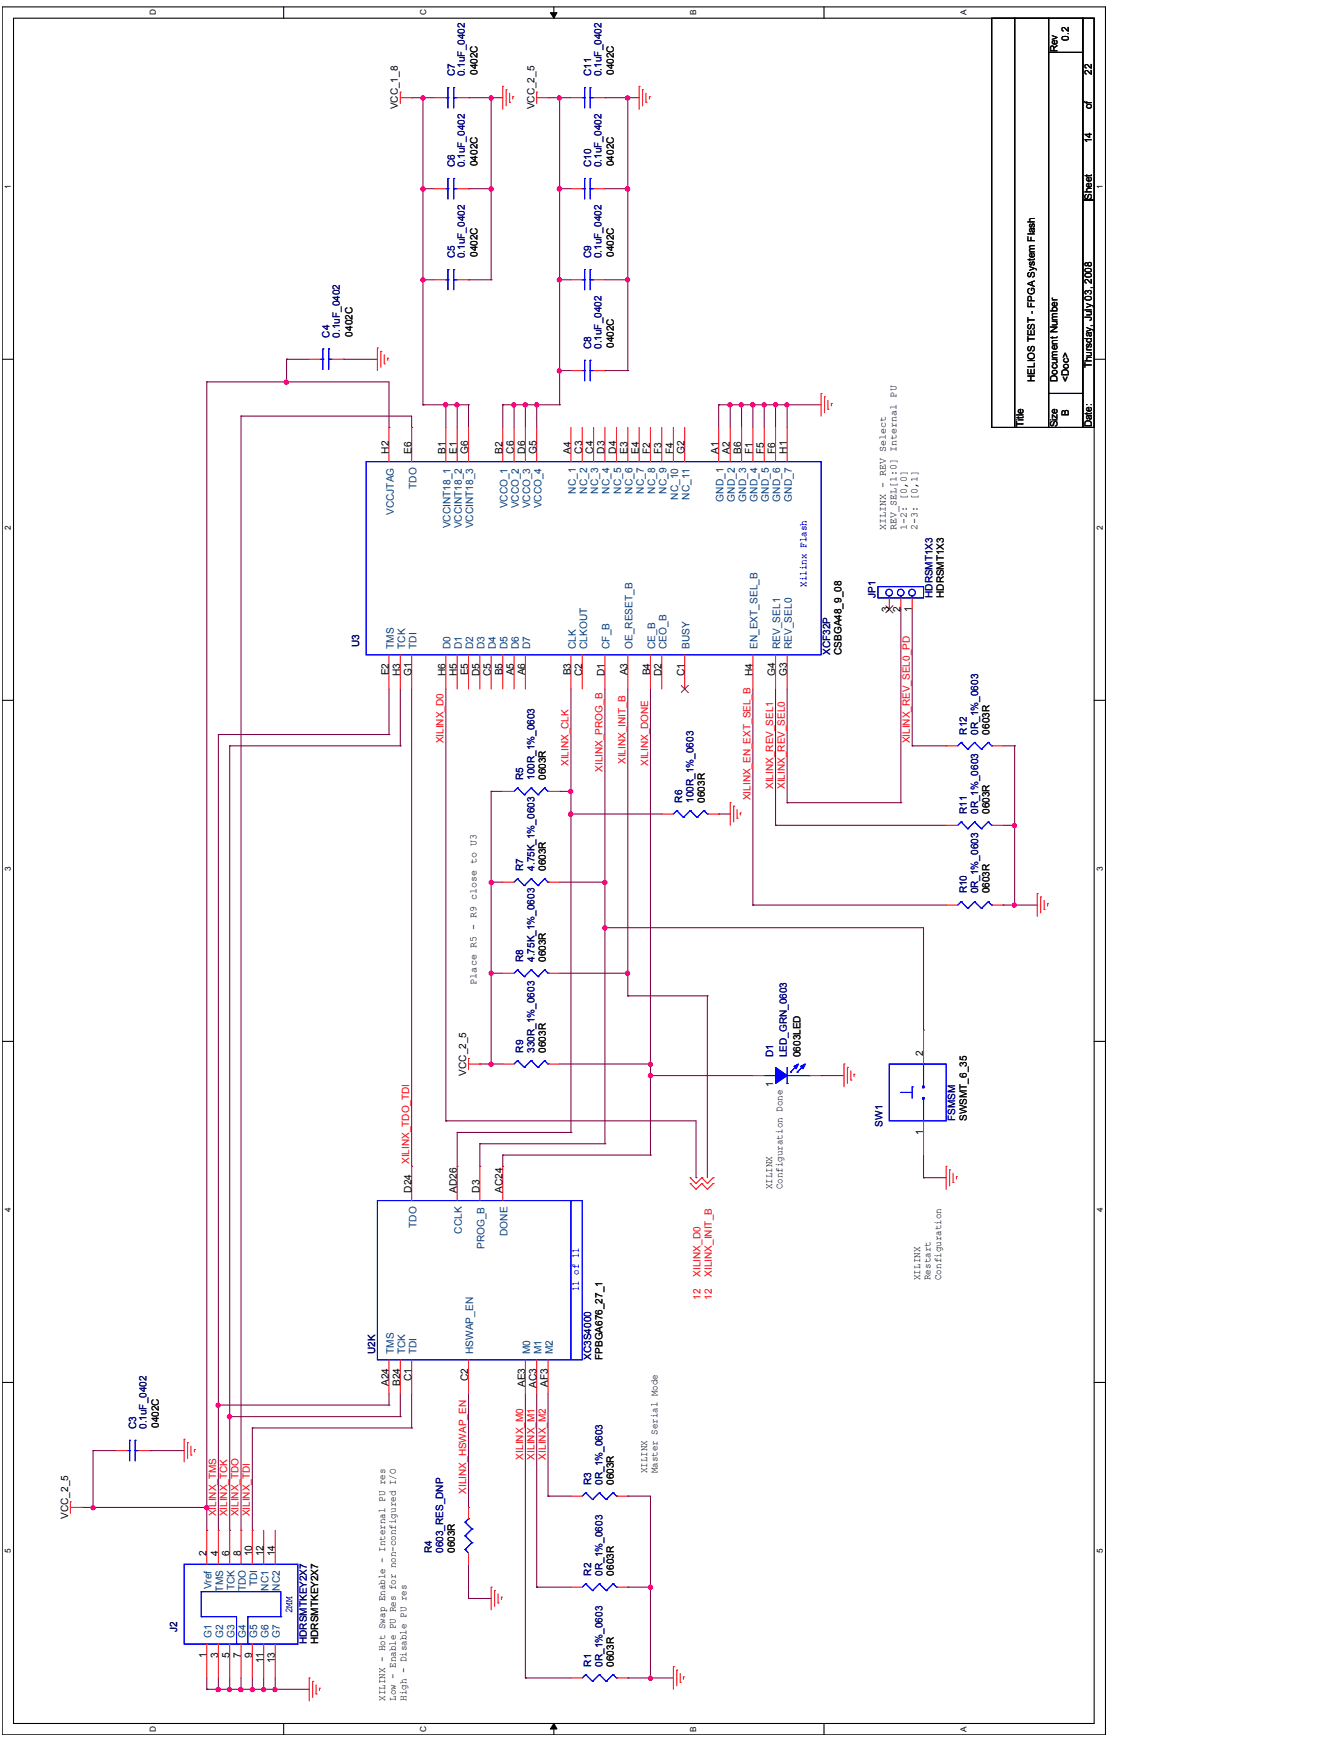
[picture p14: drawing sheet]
<svg xmlns="http://www.w3.org/2000/svg" width="216mm" height="279mm" viewBox="0 0 216 279" stroke-linecap="round" stroke-linejoin="round" font-family="sans-serif">
<defs><g id="words">
<g font-size="1.7">
<text x="62.5" y="73" transform="rotate(-90 62.5 73)">H2</text>
<text x="66.1" y="73" transform="rotate(-90 66.1 73)">E6</text>
<text x="71.6" y="73" transform="rotate(-90 71.6 73)">B1</text>
<text x="73.5" y="73" transform="rotate(-90 73.5 73)">E1</text>
<text x="75.3" y="73" transform="rotate(-90 75.3 73)">G6</text>
<text x="80.8" y="73" transform="rotate(-90 80.8 73)">B2</text>
<text x="82.6" y="73" transform="rotate(-90 82.6 73)">C6</text>
<text x="84.4" y="73" transform="rotate(-90 84.4 73)">D6</text>
<text x="86.2" y="73" transform="rotate(-90 86.2 73)">G5</text>
<text x="91.7" y="73" transform="rotate(-90 91.7 73)">A4</text>
<text x="93.6" y="73" transform="rotate(-90 93.6 73)">C3</text>
<text x="95.4" y="73" transform="rotate(-90 95.4 73)">C4</text>
<text x="97.2" y="73" transform="rotate(-90 97.2 73)">D3</text>
<text x="99.1" y="73" transform="rotate(-90 99.1 73)">D4</text>
<text x="100.9" y="73" transform="rotate(-90 100.9 73)">E3</text>
<text x="102.7" y="73" transform="rotate(-90 102.7 73)">E4</text>
<text x="104.5" y="73" transform="rotate(-90 104.5 73)">F2</text>
<text x="106.3" y="73" transform="rotate(-90 106.3 73)">F3</text>
<text x="108.2" y="73" transform="rotate(-90 108.2 73)">F4</text>
<text x="110" y="73" transform="rotate(-90 110 73)">G2</text>
<text x="115.5" y="73" transform="rotate(-90 115.5 73)">A1</text>
<text x="117.4" y="73" transform="rotate(-90 117.4 73)">A2</text>
<text x="119.2" y="73" transform="rotate(-90 119.2 73)">B6</text>
<text x="121" y="73" transform="rotate(-90 121 73)">F1</text>
<text x="122.8" y="73" transform="rotate(-90 122.8 73)">F5</text>
<text x="124.6" y="73" transform="rotate(-90 124.6 73)">F6</text>
<text x="126.5" y="73" transform="rotate(-90 126.5 73)">H1</text>
<text x="142.9" y="98.4" transform="rotate(-90 142.9 98.4)">3</text>
<text x="144.8" y="98.4" transform="rotate(-90 144.8 98.4)">2</text>
<text x="146.6" y="98.4" transform="rotate(-90 146.6 98.4)">1</text>
<text x="62.5" y="108.6" transform="rotate(-90 62.5 108.6)">E2</text>
<text x="64.3" y="108.7" transform="rotate(-90 64.3 108.7)">H3</text>
<text x="66.1" y="108.8" transform="rotate(-90 66.1 108.8)">G1</text>
<text x="71.6" y="108.7" transform="rotate(-90 71.6 108.7)">H6</text>
<text x="73.5" y="108.7" transform="rotate(-90 73.5 108.7)">H5</text>
<text x="75.3" y="108.6" transform="rotate(-90 75.3 108.6)">E5</text>
<text x="77.1" y="108.7" transform="rotate(-90 77.1 108.7)">D5</text>
<text x="78.9" y="108.7" transform="rotate(-90 78.9 108.7)">C5</text>
<text x="80.8" y="108.6" transform="rotate(-90 80.8 108.6)">B5</text>
<text x="82.6" y="108.6" transform="rotate(-90 82.6 108.6)">A5</text>
<text x="84.4" y="108.6" transform="rotate(-90 84.4 108.6)">A6</text>
<text x="91.7" y="108.6" transform="rotate(-90 91.7 108.6)">B3</text>
<text x="93.6" y="108.7" transform="rotate(-90 93.6 108.7)">C2</text>
<text x="97.2" y="108.7" transform="rotate(-90 97.2 108.7)">D1</text>
<text x="100.9" y="108.6" transform="rotate(-90 100.9 108.6)">A3</text>
<text x="104.5" y="108.6" transform="rotate(-90 104.5 108.6)">B4</text>
<text x="106.3" y="108.7" transform="rotate(-90 106.3 108.7)">D2</text>
<text x="110" y="108.7" transform="rotate(-90 110 108.7)">C1</text>
<text x="121" y="108.7" transform="rotate(-90 121 108.7)">H4</text>
<text x="124.6" y="108.8" transform="rotate(-90 124.6 108.8)">G4</text>
<text x="126.5" y="108.8" transform="rotate(-90 126.5 108.8)">G3</text>
<text x="148.4" y="169.9" transform="rotate(-90 148.4 169.9)">2</text>
<text x="148.4" y="182.5" transform="rotate(-90 148.4 182.5)">1</text>
<text x="66.1" y="191.8" transform="rotate(-90 66.1 191.8)">D24</text>
<text x="73.5" y="191.8" transform="rotate(-90 73.5 191.8)">AD26</text>
<text x="77.1" y="191.8" transform="rotate(-90 77.1 191.8)">D3</text>
<text x="80.8" y="191.8" transform="rotate(-90 80.8 191.8)">AC24</text>
<text x="62.5" y="223" transform="rotate(-90 62.5 223)">A24</text>
<text x="64.3" y="223" transform="rotate(-90 64.3 223)">B24</text>
<text x="66.1" y="222.1" transform="rotate(-90 66.1 222.1)">C1</text>
<text x="75.3" y="222.1" transform="rotate(-90 75.3 222.1)">C2</text>
<text x="84.4" y="223.1" transform="rotate(-90 84.4 223.1)">AE3</text>
<text x="86.2" y="223.2" transform="rotate(-90 86.2 223.2)">AC3</text>
<text x="88.1" y="223" transform="rotate(-90 88.1 223)">AF3</text>
<text x="33.2" y="250.3" transform="rotate(-90 33.2 250.3)">2</text>
<text x="35.1" y="250.3" transform="rotate(-90 35.1 250.3)">4</text>
<text x="36.9" y="250.3" transform="rotate(-90 36.9 250.3)">6</text>
<text x="38.7" y="250.3" transform="rotate(-90 38.7 250.3)">8</text>
<text x="40.5" y="250.3" transform="rotate(-90 40.5 250.3)">10</text>
<text x="42.3" y="250.3" transform="rotate(-90 42.3 250.3)">12</text>
<text x="44.2" y="250.3" transform="rotate(-90 44.2 250.3)">14</text>
<text x="33.2" y="266.6" transform="rotate(-90 33.2 266.6)">1</text>
<text x="35.1" y="266.6" transform="rotate(-90 35.1 266.6)">3</text>
<text x="36.9" y="266.6" transform="rotate(-90 36.9 266.6)">5</text>
<text x="38.7" y="266.6" transform="rotate(-90 38.7 266.6)">7</text>
<text x="40.5" y="266.6" transform="rotate(-90 40.5 266.6)">9</text>
<text x="42.3" y="267.6" transform="rotate(-90 42.3 267.6)">11</text>
<text x="44.2" y="267.6" transform="rotate(-90 44.2 267.6)">13</text>
</g>
<g font-size="1.7" fill="#004080">
<text x="63.3" y="82.8" transform="rotate(-90 63.3 82.8)">VCCJTAG</text>
<text x="66.9" y="78.6" transform="rotate(-90 66.9 78.6)">TDO</text>
<text x="81.6" y="81.8" transform="rotate(-90 81.6 81.8)">VCCO_1</text>
<text x="83.4" y="81.8" transform="rotate(-90 83.4 81.8)">VCCO_2</text>
<text x="85.2" y="81.8" transform="rotate(-90 85.2 81.8)">VCCO_3</text>
<text x="87" y="81.8" transform="rotate(-90 87 81.8)">VCCO_4</text>
<text x="92.5" y="79.4" transform="rotate(-90 92.5 79.4)">NC_1</text>
<text x="94.4" y="79.4" transform="rotate(-90 94.4 79.4)">NC_2</text>
<text x="96.2" y="79.4" transform="rotate(-90 96.2 79.4)">NC_3</text>
<text x="98" y="79.4" transform="rotate(-90 98 79.4)">NC_4</text>
<text x="99.9" y="79.4" transform="rotate(-90 99.9 79.4)">NC_5</text>
<text x="101.7" y="79.4" transform="rotate(-90 101.7 79.4)">NC_6</text>
<text x="103.5" y="79.4" transform="rotate(-90 103.5 79.4)">NC_7</text>
<text x="105.3" y="79.4" transform="rotate(-90 105.3 79.4)">NC_8</text>
<text x="107.2" y="79.4" transform="rotate(-90 107.2 79.4)">NC_9</text>
<text x="109" y="80.4" transform="rotate(-90 109 80.4)">NC_10</text>
<text x="110.8" y="80.4" transform="rotate(-90 110.8 80.4)">NC_11</text>
<text x="116.3" y="80.7" transform="rotate(-90 116.3 80.7)">GND_1</text>
<text x="118.2" y="80.7" transform="rotate(-90 118.2 80.7)">GND_2</text>
<text x="120" y="80.7" transform="rotate(-90 120 80.7)">GND_3</text>
<text x="121.8" y="80.7" transform="rotate(-90 121.8 80.7)">GND_4</text>
<text x="123.6" y="80.7" transform="rotate(-90 123.6 80.7)">GND_5</text>
<text x="125.4" y="80.7" transform="rotate(-90 125.4 80.7)">GND_6</text>
<text x="127.3" y="80.7" transform="rotate(-90 127.3 80.7)">GND_7</text>
<text x="72.4" y="85" transform="rotate(-90 72.4 85)">VCCINT18_1</text>
<text x="74.3" y="85" transform="rotate(-90 74.3 85)">VCCINT18_2</text>
<text x="76.1" y="85" transform="rotate(-90 76.1 85)">VCCINT18_3</text>
<text x="63.3" y="104.4" transform="rotate(-90 63.3 104.4)">TMS</text>
<text x="65.1" y="104.4" transform="rotate(-90 65.1 104.4)">TCK</text>
<text x="66.9" y="104.4" transform="rotate(-90 66.9 104.4)">TDI</text>
<text x="72.4" y="104.4" transform="rotate(-90 72.4 104.4)">D0</text>
<text x="74.3" y="104.4" transform="rotate(-90 74.3 104.4)">D1</text>
<text x="76.1" y="104.4" transform="rotate(-90 76.1 104.4)">D2</text>
<text x="77.9" y="104.4" transform="rotate(-90 77.9 104.4)">D3</text>
<text x="79.7" y="104.4" transform="rotate(-90 79.7 104.4)">D4</text>
<text x="81.6" y="104.4" transform="rotate(-90 81.6 104.4)">D5</text>
<text x="83.4" y="104.4" transform="rotate(-90 83.4 104.4)">D6</text>
<text x="85.2" y="104.4" transform="rotate(-90 85.2 104.4)">D7</text>
<text x="92.5" y="104.4" transform="rotate(-90 92.5 104.4)">CLK</text>
<text x="94.4" y="104.4" transform="rotate(-90 94.4 104.4)">CLKOUT</text>
<text x="98" y="104.4" transform="rotate(-90 98 104.4)">CF_B</text>
<text x="101.7" y="104.4" transform="rotate(-90 101.7 104.4)">OE_RESET_B</text>
<text x="105.3" y="104.4" transform="rotate(-90 105.3 104.4)">CE_B</text>
<text x="107.2" y="104.4" transform="rotate(-90 107.2 104.4)">CEO_B</text>
<text x="110.8" y="104.4" transform="rotate(-90 110.8 104.4)">BUSY</text>
<text x="121.8" y="104.4" transform="rotate(-90 121.8 104.4)">EN_EXT_SEL_B</text>
<text x="125.4" y="104.4" transform="rotate(-90 125.4 104.4)">REV_SEL1</text>
<text x="127.3" y="104.4" transform="rotate(-90 127.3 104.4)">REV_SEL0</text>
<text x="66.9" y="197.5" transform="rotate(-90 66.9 197.5)">TDO</text>
<text x="74.3" y="198.5" transform="rotate(-90 74.3 198.5)">CCLK</text>
<text x="77.9" y="200.9" transform="rotate(-90 77.9 200.9)">PROG_B</text>
<text x="81.6" y="198.8" transform="rotate(-90 81.6 198.8)">DONE</text>
<text x="63.3" y="217.8" transform="rotate(-90 63.3 217.8)">TMS</text>
<text x="65.1" y="217.8" transform="rotate(-90 65.1 217.8)">TCK</text>
<text x="66.9" y="217.8" transform="rotate(-90 66.9 217.8)">TDI</text>
<text x="76.1" y="217.8" transform="rotate(-90 76.1 217.8)">HSWAP_EN</text>
<text x="85.2" y="217.8" transform="rotate(-90 85.2 217.8)">M0</text>
<text x="87" y="217.8" transform="rotate(-90 87 217.8)">M1</text>
<text x="88.9" y="217.8" transform="rotate(-90 88.9 217.8)">M2</text>
<text x="34" y="255.6" transform="rotate(-90 34 255.6)">Vref</text>
<text x="35.9" y="256" transform="rotate(-90 35.9 256)">TMS</text>
<text x="37.7" y="255.8" transform="rotate(-90 37.7 255.8)">TCK</text>
<text x="39.5" y="256" transform="rotate(-90 39.5 256)">TDO</text>
<text x="41.3" y="255.2" transform="rotate(-90 41.3 255.2)">TDI</text>
<text x="43.1" y="255.9" transform="rotate(-90 43.1 255.9)">NC1</text>
<text x="45" y="255.9" transform="rotate(-90 45 255.9)">NC2</text>
<text x="34" y="263.5" transform="rotate(-90 34 263.5)">G1</text>
<text x="35.9" y="263.5" transform="rotate(-90 35.9 263.5)">G2</text>
<text x="37.7" y="263.5" transform="rotate(-90 37.7 263.5)">G3</text>
<text x="39.5" y="263.5" transform="rotate(-90 39.5 263.5)">G4</text>
<text x="41.3" y="263.5" transform="rotate(-90 41.3 263.5)">G5</text>
<text x="43.1" y="263.5" transform="rotate(-90 43.1 263.5)">G6</text>
<text x="45" y="263.5" transform="rotate(-90 45 263.5)">G7</text>
</g>
<g font-size="1.6">
<text x="170" y="8.4" transform="rotate(-90 170 8.4)">Rev</text>
<text x="171.8" y="6.6" transform="rotate(-90 171.8 6.6)">0.2</text>
<text x="64" y="17.6" transform="rotate(-90 64 17.6)">VCC_1_8</text>
<text x="76.8" y="12.1" transform="rotate(-90 76.8 12.1)">0402C</text>
<text x="85.9" y="17.6" transform="rotate(-90 85.9 17.6)">VCC_2_5</text>
<text x="98.7" y="12.1" transform="rotate(-90 98.7 12.1)">0402C</text>
<text x="175.5" y="17.6" transform="rotate(-90 175.5 17.6)">of</text>
<text x="175.5" y="12.1" transform="rotate(-90 175.5 12.1)">22</text>
<text x="175.5" y="23" transform="rotate(-90 175.5 23)">14</text>
<text x="76.8" y="26.7" transform="rotate(-90 76.8 26.7)">0402C</text>
<text x="98.7" y="26.7" transform="rotate(-90 98.7 26.7)">0402C</text>
<text x="175.5" y="32.2" transform="rotate(-90 175.5 32.2)">Sheet</text>
<text x="76.8" y="41.3" transform="rotate(-90 76.8 41.3)">0402C</text>
<text x="98.7" y="41.3" transform="rotate(-90 98.7 41.3)">0402C</text>
<text x="56.7" y="54.1" transform="rotate(-90 56.7 54.1)">0402C</text>
<text x="98.7" y="56" transform="rotate(-90 98.7 56)">0402C</text>
<text x="175.5" y="59.3" transform="rotate(-90 175.5 59.3)">Thursday, July 03, 2008</text>
<text x="166.4" y="61.4" transform="rotate(-90 166.4 61.4)">HELIOS TEST - FPGA System Flash</text>
<text x="170" y="61.4" transform="rotate(-90 170 61.4)">Document Number</text>
<text x="171.8" y="61.4" transform="rotate(-90 171.8 61.4)">&lt;Doc&gt;</text>
<text x="164.6" y="68.8" transform="rotate(-90 164.6 68.8)">Title</text>
<text x="170" y="68.8" transform="rotate(-90 170 68.8)">Size</text>
<text x="171.8" y="66.9" transform="rotate(-90 171.8 66.9)">B</text>
<text x="175.5" y="68.8" transform="rotate(-90 175.5 68.8)">Date:</text>
<text x="142.4" y="85.2" transform="rotate(-90 142.4 85.2)">XILINX - REV Select</text>
<text x="144.1" y="85.2" transform="rotate(-90 144.1 85.2)">REV_SEL[1:0] Internal PU</text>
<text x="145.8" y="85.2" transform="rotate(-90 145.8 85.2)">1-2: [0,0]</text>
<text x="147.5" y="85.2" transform="rotate(-90 147.5 85.2)">2-3: [0,1]</text>
<text x="151.7" y="96.2" transform="rotate(-90 151.7 96.2)">HDRSMT1X3</text>
<text x="135.3" y="105.3" transform="rotate(-90 135.3 105.3)">CSBGA48_9_08</text>
<text x="159" y="118.2" transform="rotate(-90 159 118.2)">0603R</text>
<text x="87.7" y="125.4" transform="rotate(-90 87.7 125.4)">0603R</text>
<text x="113.3" y="129.1" transform="rotate(-90 113.3 129.1)">0603R</text>
<text x="159" y="130.9" transform="rotate(-90 159 130.9)">0603R</text>
<text x="87.7" y="140.1" transform="rotate(-90 87.7 140.1)">0603R</text>
<text x="159" y="143.7" transform="rotate(-90 159 143.7)">0603R</text>
<text x="87.7" y="154.7" transform="rotate(-90 87.7 154.7)">0603R</text>
<text x="76.6" y="158.4" transform="rotate(-90 76.6 158.4)">Place R5 - R9 close to U3</text>
<text x="74.9" y="173" transform="rotate(-90 74.9 173)">VCC_2_5</text>
<text x="87.7" y="169.3" transform="rotate(-90 87.7 169.3)">0603R</text>
<text x="128.7" y="170" transform="rotate(-90 128.7 170)">0603LED</text>
<text x="124.3" y="174.8" transform="rotate(-90 124.3 174.8)">1</text>
<text x="155.4" y="180.3" transform="rotate(-90 155.4 180.3)">SWSMT_6_35</text>
<text x="124.1" y="191.3" transform="rotate(-90 124.1 191.3)">XILINX</text>
<text x="125.8" y="191.3" transform="rotate(-90 125.8 191.3)">Configuration Done</text>
<text x="147.9" y="205.9" transform="rotate(-90 147.9 205.9)">XILINX</text>
<text x="149.6" y="205.9" transform="rotate(-90 149.6 205.9)">Restart</text>
<text x="151.3" y="205.9" transform="rotate(-90 151.3 205.9)">Configuration</text>
<text x="96.9" y="218.7" transform="rotate(-90 96.9 218.7)">FPBGA676_27_1</text>
<text x="25.5" y="229.7" transform="rotate(-90 25.5 229.7)">0402C</text>
<text x="98.7" y="238.8" transform="rotate(-90 98.7 238.8)">0603R</text>
<text x="104" y="237" transform="rotate(-90 104 237)">XILINX</text>
<text x="105.7" y="237" transform="rotate(-90 105.7 237)">Master Serial Mode</text>
<text x="10.9" y="244.3" transform="rotate(-90 10.9 244.3)">VCC_2_5</text>
<text x="73.1" y="249.8" transform="rotate(-90 73.1 249.8)">0603R</text>
<text x="98.7" y="253.4" transform="rotate(-90 98.7 253.4)">0603R</text>
<text x="51.1" y="264.4" transform="rotate(-90 51.1 264.4)">HDRSMTKEY2X7</text>
<text x="98.7" y="268.1" transform="rotate(-90 98.7 268.1)">0603R</text>
<text x="61.9" y="273.6" transform="rotate(-90 61.9 273.6)">XILINX - Hot Swap Enable - Internal PU res</text>
<text x="63.6" y="273.6" transform="rotate(-90 63.6 273.6)">Low - Enable PU Res for non-configured I/O</text>
<text x="65.3" y="273.6" transform="rotate(-90 65.3 273.6)">High - Disable PU res</text>
</g>
<g font-size="1.6" fill="#000080">
<text x="73.1" y="12.2" transform="rotate(-90 73.1 12.2)">C7</text>
<text x="74.7" y="12.2" transform="rotate(-90 74.7 12.2)">0.1uF_0402</text>
<text x="95" y="12.2" transform="rotate(-90 95 12.2)">C11</text>
<text x="96.7" y="12.2" transform="rotate(-90 96.7 12.2)">0.1uF_0402</text>
<text x="73.1" y="26.9" transform="rotate(-90 73.1 26.9)">C6</text>
<text x="74.7" y="26.9" transform="rotate(-90 74.7 26.9)">0.1uF_0402</text>
<text x="95" y="26.9" transform="rotate(-90 95 26.9)">C10</text>
<text x="96.7" y="26.9" transform="rotate(-90 96.7 26.9)">0.1uF_0402</text>
<text x="73.1" y="41.5" transform="rotate(-90 73.1 41.5)">C5</text>
<text x="74.7" y="41.5" transform="rotate(-90 74.7 41.5)">0.1uF_0402</text>
<text x="95" y="41.5" transform="rotate(-90 95 41.5)">C9</text>
<text x="96.7" y="41.5" transform="rotate(-90 96.7 41.5)">0.1uF_0402</text>
<text x="53" y="54.3" transform="rotate(-90 53 54.3)">C4</text>
<text x="54.6" y="54.3" transform="rotate(-90 54.6 54.3)">0.1uF_0402</text>
<text x="95" y="56.1" transform="rotate(-90 95 56.1)">C8</text>
<text x="96.7" y="56.1" transform="rotate(-90 96.7 56.1)">0.1uF_0402</text>
<text x="140.8" y="96.2" transform="rotate(-90 140.8 96.2)">JP1</text>
<text x="149.9" y="96.2" transform="rotate(-90 149.9 96.2)">HDRSMT1X3</text>
<text x="57.8" y="104.1" transform="rotate(-90 57.8 104.1)">U3</text>
<text x="133.4" y="105.3" transform="rotate(-90 133.4 105.3)">XCF32P</text>
<text x="155.4" y="118.2" transform="rotate(-90 155.4 118.2)">R12</text>
<text x="157.2" y="118.2" transform="rotate(-90 157.2 118.2)">0R_1%_0603</text>
<text x="84.1" y="125.4" transform="rotate(-90 84.1 125.4)">R5</text>
<text x="85.9" y="125.4" transform="rotate(-90 85.9 125.4)">100R_1%_0603</text>
<text x="109.7" y="129.1" transform="rotate(-90 109.7 129.1)">R6</text>
<text x="111.5" y="129.1" transform="rotate(-90 111.5 129.1)">100R_1%_0603</text>
<text x="155.4" y="130.9" transform="rotate(-90 155.4 130.9)">R11</text>
<text x="157.2" y="130.9" transform="rotate(-90 157.2 130.9)">0R_1%_0603</text>
<text x="84.1" y="140.1" transform="rotate(-90 84.1 140.1)">R7</text>
<text x="85.9" y="140.1" transform="rotate(-90 85.9 140.1)">4.75K_1%_0603</text>
<text x="155.4" y="143.7" transform="rotate(-90 155.4 143.7)">R10</text>
<text x="157.2" y="143.7" transform="rotate(-90 157.2 143.7)">0R_1%_0603</text>
<text x="84.1" y="154.7" transform="rotate(-90 84.1 154.7)">R8</text>
<text x="85.9" y="154.7" transform="rotate(-90 85.9 154.7)">4.75K_1%_0603</text>
<text x="84.1" y="169.3" transform="rotate(-90 84.1 169.3)">R9</text>
<text x="85.9" y="169.3" transform="rotate(-90 85.9 169.3)">330R_1%_0603</text>
<text x="124.3" y="170" transform="rotate(-90 124.3 170)">D1</text>
<text x="126.5" y="170" transform="rotate(-90 126.5 170)">LED_GRN_0603</text>
<text x="141.9" y="181.2" transform="rotate(-90 141.9 181.2)">SW1</text>
<text x="153.5" y="180.3" transform="rotate(-90 153.5 180.3)">FSMSM</text>
<text x="60.3" y="217.8" transform="rotate(-90 60.3 217.8)">U2K</text>
<text x="95" y="218.7" transform="rotate(-90 95 218.7)">XC3S4000</text>
<text x="21.9" y="229.9" transform="rotate(-90 21.9 229.9)">C3</text>
<text x="23.5" y="229.9" transform="rotate(-90 23.5 229.9)">0.1uF_0402</text>
<text x="95" y="238.8" transform="rotate(-90 95 238.8)">R3</text>
<text x="96.9" y="238.8" transform="rotate(-90 96.9 238.8)">0R_1%_0603</text>
<text x="69.4" y="249.8" transform="rotate(-90 69.4 249.8)">R4</text>
<text x="71.3" y="249.8" transform="rotate(-90 71.3 249.8)">0603_RES_DNP</text>
<text x="95" y="253.4" transform="rotate(-90 95 253.4)">R2</text>
<text x="96.9" y="253.4" transform="rotate(-90 96.9 253.4)">0R_1%_0603</text>
<text x="28.5" y="262.6" transform="rotate(-90 28.5 262.6)">J2</text>
<text x="49.3" y="264.4" transform="rotate(-90 49.3 264.4)">HDRSMTKEY2X7</text>
<text x="95" y="268.1" transform="rotate(-90 95 268.1)">R1</text>
<text x="96.9" y="268.1" transform="rotate(-90 96.9 268.1)">0R_1%_0603</text>
</g>
<g font-size="1.6" fill="#00f">
<text x="129.6" y="94.4" transform="rotate(-90 129.6 94.4)">Xilinx Flash</text>
<text x="93.1" y="207.7" transform="rotate(-90 93.1 207.7)">11 of 11</text>
<text x="47" y="259.5" transform="rotate(-90 47 259.5)">2MM</text>
</g>
<g font-size="1.6" fill="#f00">
<text x="71.3" y="119.6" transform="rotate(-90 71.3 119.6)">XILINX_D0</text>
<text x="146.3" y="119.6" transform="rotate(-90 146.3 119.6)">XILINX_REV_SEL0_PD</text>
<text x="91.4" y="123.2" transform="rotate(-90 91.4 123.2)">XILINX_CLK</text>
<text x="96.9" y="124.2" transform="rotate(-90 96.9 124.2)">XILINX_PROG_B</text>
<text x="100.5" y="122.9" transform="rotate(-90 100.5 122.9)">XILINX_INIT_B</text>
<text x="104.2" y="123.2" transform="rotate(-90 104.2 123.2)">XILINX_DONE</text>
<text x="120.7" y="128.7" transform="rotate(-90 120.7 128.7)">XILINX_EN_EXT_SEL_B</text>
<text x="124.3" y="126.9" transform="rotate(-90 124.3 126.9)">XILINX_REV_SEL1</text>
<text x="126.2" y="126.9" transform="rotate(-90 126.2 126.9)">XILINX_REV_SEL0</text>
<text x="65.8" y="187.2" transform="rotate(-90 65.8 187.2)">XILINX_TDO_TDI</text>
<text x="112.6" y="209" transform="rotate(-90 112.6 209)">12</text>
<text x="112.6" y="205.4" transform="rotate(-90 112.6 205.4)">XILINX_D0</text>
<text x="114.4" y="209" transform="rotate(-90 114.4 209)">12</text>
<text x="114.4" y="205.4" transform="rotate(-90 114.4 205.4)">XILINX_INIT_B</text>
<text x="84.1" y="234.8" transform="rotate(-90 84.1 234.8)">XILINX_M0</text>
<text x="85.9" y="234.8" transform="rotate(-90 85.9 234.8)">XILINX_M1</text>
<text x="87.7" y="234.8" transform="rotate(-90 87.7 234.8)">XILINX_M2</text>
<text x="34.7" y="243.9" transform="rotate(-90 34.7 243.9)">XILINX_TMS</text>
<text x="36.5" y="243.9" transform="rotate(-90 36.5 243.9)">XILINX_TCK</text>
<text x="38.4" y="243.9" transform="rotate(-90 38.4 243.9)">XILINX_TDO</text>
<text x="40.2" y="243.9" transform="rotate(-90 40.2 243.9)">XILINX_TDI</text>
<text x="74.9" y="240.3" transform="rotate(-90 74.9 240.3)">XILINX_HSWAP_EN</text>
</g>
<g font-size="1.3">
<text x="25.1" y="2.5" transform="rotate(-90 25.1 2.5)">D</text>
<text x="68.5" y="2.5" transform="rotate(-90 68.5 2.5)">C</text>
<text x="111.9" y="2.5" transform="rotate(-90 111.9 2.5)">B</text>
<text x="155.4" y="2.5" transform="rotate(-90 155.4 2.5)">A</text>
<text x="1.7" y="30.4" transform="rotate(-90 1.7 30.4)">1</text>
<text x="177.3" y="30.4" transform="rotate(-90 177.3 30.4)">1</text>
<text x="1.7" y="85.2" transform="rotate(-90 1.7 85.2)">2</text>
<text x="177.3" y="85.2" transform="rotate(-90 177.3 85.2)">2</text>
<text x="1.7" y="140.1" transform="rotate(-90 1.7 140.1)">3</text>
<text x="177.3" y="140.1" transform="rotate(-90 177.3 140.1)">3</text>
<text x="1.7" y="194.9" transform="rotate(-90 1.7 194.9)">4</text>
<text x="177.3" y="194.9" transform="rotate(-90 177.3 194.9)">4</text>
<text x="1.7" y="249.8" transform="rotate(-90 1.7 249.8)">5</text>
<text x="177.3" y="249.8" transform="rotate(-90 177.3 249.8)">5</text>
<text x="25.1" y="278.6" transform="rotate(-90 25.1 278.6)">D</text>
<text x="68.5" y="278.6" transform="rotate(-90 68.5 278.6)">C</text>
<text x="111.9" y="278.6" transform="rotate(-90 111.9 278.6)">B</text>
<text x="155.4" y="278.6" transform="rotate(-90 155.4 278.6)">A</text>
</g>
</g></defs>
<path d="M.4 1.1h177.3v277.9h-177.3zM2.2 2.9h173.7v274.3h-173.7z" fill="none" stroke="#000" stroke-width=".17"/>
<g fill="#fff">
<path d="M.6 249.1h1.4v.7h-1.4z"/>
<path d="M176.1 249.1h1.5v.7h-1.5z"/>
</g>
<path d="M.4 222.4h1.8M175.9 222.4h1.8" fill="none" stroke="#000" stroke-width=".17"/>
<g fill="#fff">
<path d="M.6 194.2h1.4v.7h-1.4z"/>
<path d="M176.1 194.2h1.5v.7h-1.5z"/>
</g>
<path d="M.4 167.5h1.8M175.9 167.5h1.8" fill="none" stroke="#000" stroke-width=".17"/>
<g fill="#fff">
<path d="M.6 139.4h1.4v.7h-1.4z"/>
<path d="M176.1 139.4h1.5v.7h-1.5z"/>
</g>
<path d="M.4 112.6h1.8M175.9 112.6h1.8" fill="none" stroke="#000" stroke-width=".17"/>
<g fill="#fff">
<path d="M.6 84.5h1.4v.7h-1.4z"/>
<path d="M176.1 84.5h1.5v.7h-1.5z"/>
</g>
<path d="M.4 57.8h1.8M175.9 57.8h1.8" fill="none" stroke="#000" stroke-width=".17"/>
<g fill="#fff">
<path d="M.6 29.6h1.4v.8h-1.4z"/>
<path d="M176.1 29.6h1.5v.8h-1.5z"/>
<path d="M23.9 277.7h1.5v.9h-1.5z"/>
<path d="M23.9 1.5h1.5v1h-1.5z"/>
<path d="M67.3 277.7h1.5v.9h-1.5z"/>
<path d="M67.3 1.5h1.5v1h-1.5z"/>
</g>
<path d="M45.6 1.1v1.8M45.6 277.2v1.8" fill="none" stroke="#000" stroke-width=".17"/>
<g fill="#fff">
<path d="M110.7 277.7h1.5v.9h-1.5z"/>
<path d="M110.7 1.6h1.5v.9h-1.5z"/>
</g>
<path d="M89 1.1v1.8M89 277.2v1.8" fill="none" stroke="#000" stroke-width=".17"/>
<path d="M88.5 2h1l-.5 .9zM89 277.2l.5 .9h-1z" fill="#000"/>
<path d="M88.5 2h1l-.5 .9zM89 277.2l.5 .9h-1z" fill="none" stroke="#000" stroke-width=".16"/>
<g fill="#fff">
<path d="M154.2 277.7h1.5v.9h-1.5z"/>
<path d="M154.2 1.6h1.5v.9h-1.5z"/>
</g>
<path d="M132.5 1.1v1.8M132.5 277.2v1.8" fill="none" stroke="#000" stroke-width=".17"/>
<path d="M33.2 271.7h.1M33.2 269.9v1.8M35.1 271.7h.1M35.1 271.7h1.8" fill="none" stroke="#800040" stroke-width=".17"/>
<circle cx="35.1" cy="271.8" r=".34" fill="#f0f"/>
<circle cx="35.1" cy="271.8" r=".34" fill="none" stroke="#f0f" stroke-width=".17"/>
<path d="M35.1 271.7h.1M35.1 269.9v1.8M36.9 271.7h.1M36.9 269.9v1.8" fill="none" stroke="#800040" stroke-width=".17"/>
<circle cx="36.9" cy="271.8" r=".34" fill="#f0f"/>
<circle cx="36.9" cy="271.8" r=".34" fill="none" stroke="#f0f" stroke-width=".17"/>
<path d="M36.9 271.7h.1M36.9 271.7h1.8M38.7 271.7h.1M38.7 269.9v1.8" fill="none" stroke="#800040" stroke-width=".17"/>
<circle cx="38.7" cy="271.8" r=".35" fill="#f0f"/>
<circle cx="38.7" cy="271.8" r=".35" fill="none" stroke="#f0f" stroke-width=".17"/>
<path d="M38.7 271.7h.1M38.7 271.7h1.9M40.6 271.7h.1M40.6 269.9v1.8" fill="none" stroke="#800040" stroke-width=".17"/>
<circle cx="40.6" cy="271.8" r=".34" fill="#f0f"/>
<circle cx="40.6" cy="271.8" r=".34" fill="none" stroke="#f0f" stroke-width=".17"/>
<path d="M40.6 271.7h.1M40.6 271.7h1.8M42.4 271.7h.1M42.4 269.9v1.8" fill="none" stroke="#800040" stroke-width=".17"/>
<circle cx="42.4" cy="271.8" r=".34" fill="#f0f"/>
<circle cx="42.4" cy="271.8" r=".34" fill="none" stroke="#f0f" stroke-width=".17"/>
<path d="M42.4 271.7h.1M42.4 271.7h1.8M44.2 271.7h.1M44.2 269.9v1.8" fill="none" stroke="#800040" stroke-width=".17"/>
<circle cx="44.2" cy="271.8" r=".34" fill="#f0f"/>
<circle cx="44.2" cy="271.8" r=".34" fill="none" stroke="#f0f" stroke-width=".17"/>
<path d="M46.1 61.4h.1M46.1 61.4h16.4M44.2 271.7h.1M44.2 271.7h5.5" fill="none" stroke="#800040" stroke-width=".17"/>
<circle cx="46" cy="61.5" r=".34" fill="#f0f"/>
<circle cx="46" cy="61.5" r=".34" fill="none" stroke="#f0f" stroke-width=".17"/>
<path d="M62.5 68.8h.1M62.5 61.4v7.4M33.2 246.2h.1M33.2 242.5v3.7" fill="none" stroke="#800040" stroke-width=".17"/>
<circle cx="33.2" cy="242.5" r=".34" fill="#f0f"/>
<circle cx="33.2" cy="242.5" r=".34" fill="none" stroke="#f0f" stroke-width=".17"/>
<path d="M35.1 118.2h.1M35.1 118.2h27.4M35.1 118.2v107.8M62.5 118.2h.1M62.5 110.8v7.4M35.1 226h.1M35.1 226h27.4M62.5 226h.1M62.5 224.2v1.8" fill="none" stroke="#800040" stroke-width=".17"/>
<circle cx="35.1" cy="226.1" r=".34" fill="#f0f"/>
<circle cx="35.1" cy="226.1" r=".34" fill="none" stroke="#f0f" stroke-width=".17"/>
<path d="M33.2 61.4v181.1M36.9 120v107.9M36.9 227.9h.1M33.2 242.5h.1M33.2 271.7h.1M33.2 271.7h1.9" fill="none" stroke="#800040" stroke-width=".17"/>
<circle cx="36.9" cy="227.9" r=".34" fill="#f0f"/>
<circle cx="36.9" cy="227.9" r=".34" fill="none" stroke="#f0f" stroke-width=".17"/>
<g fill="none" stroke="#800040" stroke-width=".17">
<path d="M38.7 66.9h.1M38.7 66.9h27.5v1.9M38.7 66.9v179.3M66.2 68.8h.1M71.7 65.1h.1M71.7 65.1v3.7M73.5 65.1h.1M73.5 65.1v3.7M75.3 65.1h.1M75.3 65.1v3.7M80.8 65.1h.1M80.8 65.1v3.7"/>
<path d="M82.6 65.1h.1M82.6 65.1v3.7M84.5 65.1h.1M84.5 65.1v3.7M86.3 65.1h.1M86.3 65.1v3.7M36.9 120h.1M36.9 120h27.5M64.4 120h.1M64.4 110.8v9.2M66.2 110.8v76.8M66.2 187.6h.1"/>
<path d="M36.9 227.9h.1M36.9 227.9h27.5M40.6 229.7h.1M40.6 229.7v16.5M40.6 229.7h25.6M64.4 227.9h.1M64.4 224.2v3.7M66.2 229.7h.1M66.2 224.2v5.5M38.7 246.2h.1M40.6 246.2h.1"/>
</g>
<circle cx="86.3" cy="65.1" r=".34" fill="#f0f"/>
<circle cx="86.3" cy="65.1" r=".34" fill="none" stroke="#f0f" stroke-width=".17"/>
<path d="M86.3 65.1h.1M86.3 65.1h3.7M24.1 233.3h.1M24.1 233.3h5.5M15 242.5h.1M15 242.5h18.2" fill="none" stroke="#800040" stroke-width=".17"/>
<circle cx="15" cy="242.5" r=".34" fill="#f0f"/>
<circle cx="15" cy="242.5" r=".34" fill="none" stroke="#f0f" stroke-width=".17"/>
<path d="M55.2 57.8h.1M55.2 57.8h5.5M82.6 65.1h.1M82.6 65.1h1.9M35.1 226v20.2M35.1 246.2h.1" fill="none" stroke="#800040" stroke-width=".17"/>
<circle cx="82.6" cy="65.1" r=".34" fill="#f0f"/>
<circle cx="82.6" cy="65.1" r=".34" fill="none" stroke="#f0f" stroke-width=".17"/>
<g fill="none" stroke="#800040" stroke-width=".17">
<path d="M46.1 57.8h.1M46.1 57.8h3.6M80.8 65.1h.1M80.8 65.1h1.8M115.5 65.1h.1M115.5 65.1h3.7M115.5 65.1v3.7M117.4 65.1h.1M117.4 65.1v3.7M15 233.3h.1M15 233.3h3.6M15 233.3v9.2"/>
<path d="M36.9 227.9v18.3M13.1 242.5h.1M13.1 242.5h1.9M15 242.5h.1M36.9 246.2h.1"/>
</g>
<circle cx="117.3" cy="65.1" r=".34" fill="#f0f"/>
<circle cx="117.3" cy="65.1" r=".34" fill="none" stroke="#f0f" stroke-width=".17"/>
<path d="M119.2 65.1h.1M119.2 65.1v3.7M119.2 65.1h1.8" fill="none" stroke="#800040" stroke-width=".17"/>
<circle cx="119.2" cy="65.1" r=".34" fill="#f0f"/>
<circle cx="119.2" cy="65.1" r=".34" fill="none" stroke="#f0f" stroke-width=".17"/>
<path d="M121 65.1h.1M121 65.1v3.7M121 65.1h1.9" fill="none" stroke="#800040" stroke-width=".17"/>
<circle cx="121" cy="65.1" r=".35" fill="#f0f"/>
<circle cx="121" cy="65.1" r=".35" fill="none" stroke="#f0f" stroke-width=".17"/>
<path d="M122.9 65.1h.1M122.9 65.1v3.7M122.9 65.1h1.8" fill="none" stroke="#800040" stroke-width=".17"/>
<circle cx="122.9" cy="65.1" r=".34" fill="#f0f"/>
<circle cx="122.9" cy="65.1" r=".34" fill="none" stroke="#f0f" stroke-width=".17"/>
<path d="M124.7 65.1h.1M124.7 65.1v3.7M126.5 65.1h.1M126.5 65.1h5.5" fill="none" stroke="#800040" stroke-width=".17"/>
<circle cx="126.5" cy="65.1" r=".34" fill="#f0f"/>
<circle cx="126.5" cy="65.1" r=".34" fill="none" stroke="#f0f" stroke-width=".17"/>
<path d="M46.1 57.8h.1M46.1 57.8v3.6h-12.9M33.2 61.4h.1M124.7 65.1h.1M124.7 65.1h1.8M126.5 65.1h.1M126.5 65.1v3.7" fill="none" stroke="#800040" stroke-width=".17"/>
<circle cx="124.7" cy="65.1" r=".34" fill="#f0f"/>
<circle cx="124.7" cy="65.1" r=".34" fill="none" stroke="#f0f" stroke-width=".17"/>
<path d="M71.7 110.8v69.5M91.8 110.8v16.5M91.8 127.3h.1M71.7 180.3h.1M73.5 187.6h.1M73.5 182.2h.1M73.5 182.2v5.4M73.5 182.2h18.3" fill="none" stroke="#800040" stroke-width=".17"/>
<circle cx="91.7" cy="127.3" r=".34" fill="#f0f"/>
<circle cx="91.7" cy="127.3" r=".34" fill="none" stroke="#f0f" stroke-width=".17"/>
<path d="M97.2 110.8v31.1M104.6 110.8v60.3M97.2 141.9h.1M104.6 171.1h.1M77.1 187.6h.1M77.1 184h.1M77.1 184v3.6M77.1 184h20.1M80.8 187.6h.1M80.8 185.8h.1M80.8 185.8v1.8M80.8 185.8h23.8" fill="none" stroke="#800040" stroke-width=".17"/>
<circle cx="97.2" cy="141.9" r=".34" fill="#f0f"/>
<circle cx="97.2" cy="141.9" r=".34" fill="none" stroke="#f0f" stroke-width=".17"/>
<path d="M68 30.4v34.7M68 45h.1M68 45h1.8M68 65.1h.1M124.7 110.8v22M126.5 110.8v18.3M124.7 132.8h.1M126.5 129.1h.1" fill="none" stroke="#800040" stroke-width=".17"/>
<circle cx="68" cy="45" r=".34" fill="#f0f"/>
<circle cx="68" cy="45" r=".34" fill="none" stroke="#f0f" stroke-width=".17"/>
<path d="M68 15.7v14.7M68 30.4h.1M68 30.4h1.8" fill="none" stroke="#800040" stroke-width=".17"/>
<circle cx="68" cy="15.8" r=".34" fill="#f0f"/>
<circle cx="68" cy="15.8" r=".34" fill="none" stroke="#f0f" stroke-width=".17"/>
<circle cx="68" cy="30.4" r=".36" fill="#f0f"/>
<circle cx="68" cy="30.4" r=".36" fill="none" stroke="#f0f" stroke-width=".17"/>
<path d="M66.2 15.7h.1M66.2 15.7h3.6M68 15.7h.1M79 15.7v14.7M79 30.4h.1M75.3 45h.1M75.3 45h3.7" fill="none" stroke="#800040" stroke-width=".17"/>
<circle cx="79" cy="30.4" r=".36" fill="#f0f"/>
<circle cx="79" cy="30.4" r=".36" fill="none" stroke="#f0f" stroke-width=".17"/>
<path d="M75.3 15.7h.1M75.3 15.7h3.7" fill="none" stroke="#800040" stroke-width=".17"/>
<circle cx="79" cy="15.8" r=".34" fill="#f0f"/>
<circle cx="79" cy="15.8" r=".34" fill="none" stroke="#f0f" stroke-width=".17"/>
<path d="M97.2 15.7h.1M97.2 15.7h3.7M75.3 30.4h.1M75.3 30.4h3.7v14.6M79 45h.1M73.5 65.1h.1M73.5 65.1h1.8" fill="none" stroke="#800040" stroke-width=".17"/>
<circle cx="73.5" cy="65.1" r=".34" fill="#f0f"/>
<circle cx="73.5" cy="65.1" r=".34" fill="none" stroke="#f0f" stroke-width=".17"/>
<path d="M88.1 15.7h.1M88.1 15.7h1.9v14.7M90 30.4h.1" fill="none" stroke="#800040" stroke-width=".17"/>
<circle cx="89.9" cy="15.8" r=".34" fill="#f0f"/>
<circle cx="89.9" cy="15.8" r=".34" fill="none" stroke="#f0f" stroke-width=".17"/>
<circle cx="89.9" cy="30.4" r=".36" fill="#f0f"/>
<circle cx="89.9" cy="30.4" r=".36" fill="none" stroke="#f0f" stroke-width=".17"/>
<path d="M90 15.7h.1M90 15.7h1.8M90 30.4h.1M90 30.4h1.8M90 30.4v29.2M90 45h.1M90 59.6h.1M90 45h1.8" fill="none" stroke="#800040" stroke-width=".17"/>
<circle cx="89.9" cy="45" r=".34" fill="#f0f"/>
<circle cx="89.9" cy="45" r=".34" fill="none" stroke="#f0f" stroke-width=".17"/>
<circle cx="89.9" cy="59.7" r=".34" fill="#f0f"/>
<circle cx="89.9" cy="59.7" r=".34" fill="none" stroke="#f0f" stroke-width=".17"/>
<path d="M100.9 15.7v14.7M100.9 30.4h.1M90 59.6h.1M90 59.6h1.8M90 59.6v5.5M97.2 59.6h.1M97.2 59.6h3.7M90 65.1h.1" fill="none" stroke="#800040" stroke-width=".17"/>
<circle cx="100.9" cy="15.8" r=".34" fill="#f0f"/>
<circle cx="100.9" cy="15.8" r=".34" fill="none" stroke="#f0f" stroke-width=".17"/>
<circle cx="100.9" cy="30.4" r=".36" fill="#f0f"/>
<circle cx="100.9" cy="30.4" r=".36" fill="none" stroke="#f0f" stroke-width=".17"/>
<g fill="none" stroke="#800040" stroke-width=".17">
<path d="M79 15.7h.1M79 15.7h1.8M100.9 15.7h.1M100.9 15.7h1.8M100.9 110.8v45.7M100.9 156.5h.1M113.7 160.2h.1M113.7 160.2v29.2M71.7 180.3h.1M71.7 180.3h40.2v9.1M111.9 189.4h.1M84.5 224.2v45.7"/>
<path d="M86.3 224.2v31.1M88.1 224.2v16.5M86.3 255.3h.1M86.3 255.3h5.5M88.1 240.7h.1M88.1 240.7h3.7M100.9 240.7h.1M100.9 255.3h.1M100.9 255.3h3.7M100.9 240.7h3.7v14.6M104.6 255.3h.1M84.5 269.9h.1"/>
<path d="M84.5 269.9h7.3M100.9 269.9h.1M100.9 269.9h3.7"/>
</g>
<circle cx="104.6" cy="255.3" r=".34" fill="#f0f"/>
<circle cx="104.6" cy="255.3" r=".34" fill="none" stroke="#f0f" stroke-width=".17"/>
<path d="M104.6 255.3v14.6M104.6 269.9h.1M104.6 269.9h3.7" fill="none" stroke="#800040" stroke-width=".17"/>
<circle cx="104.6" cy="270" r=".34" fill="#f0f"/>
<circle cx="104.6" cy="270" r=".34" fill="none" stroke="#f0f" stroke-width=".17"/>
<path d="M90 127.3h.1M90 127.3h1.8v3.6M91.8 130.9h.1M75.3 224.2v18.3M75.3 257.1h.1M75.3 242.5h.1M75.3 251.6v5.5M75.3 257.1h3.7" fill="none" stroke="#800040" stroke-width=".17"/>
<circle cx="91.7" cy="131" r=".36" fill="#f0f"/>
<circle cx="91.7" cy="131" r=".36" fill="none" stroke="#f0f" stroke-width=".17"/>
<path d="M79 127.3h.1M79 127.3h1.8M79 127.3v14.6M91.8 130.9h.1M91.8 130.9h14.6M115.5 130.9h.1M115.5 130.9h1.9M79 141.9h.1" fill="none" stroke="#800040" stroke-width=".17"/>
<circle cx="79" cy="141.9" r=".34" fill="#f0f"/>
<circle cx="79" cy="141.9" r=".34" fill="none" stroke="#f0f" stroke-width=".17"/>
<path d="M68 65.1h.1M68 65.1h3.7M84.5 65.1h.1M84.5 65.1h1.8M77.1 171.1h.1M77.1 171.1h1.9" fill="none" stroke="#800040" stroke-width=".17"/>
<circle cx="84.4" cy="65.1" r=".35" fill="#f0f"/>
<circle cx="84.4" cy="65.1" r=".35" fill="none" stroke="#f0f" stroke-width=".17"/>
<path d="M71.7 65.1h.1M71.7 65.1h1.8" fill="none" stroke="#800040" stroke-width=".17"/>
<circle cx="71.6" cy="65.1" r=".34" fill="#f0f"/>
<circle cx="71.6" cy="65.1" r=".34" fill="none" stroke="#f0f" stroke-width=".17"/>
<path d="M91.8 130.9v51.3M79 141.9h.1M79 156.5h.1M79 141.9h1.8M79 141.9v14.6M91.8 182.2h.1" fill="none" stroke="#800040" stroke-width=".17"/>
<circle cx="79" cy="156.5" r=".34" fill="#f0f"/>
<circle cx="79" cy="156.5" r=".34" fill="none" stroke="#f0f" stroke-width=".17"/>
<path d="M79 156.5h.1M79 156.5h1.8M79 156.5v14.6M79 171.1h.1" fill="none" stroke="#800040" stroke-width=".17"/>
<circle cx="79" cy="171.2" r=".34" fill="#f0f"/>
<circle cx="79" cy="171.2" r=".34" fill="none" stroke="#f0f" stroke-width=".17"/>
<path d="M90 141.9h7.2M90 156.5h10.9M97.2 141.9h.1M97.2 149.2h.1M97.2 141.9v7.3M100.9 156.5h.1M79 171.1h.1M79 171.1h1.8" fill="none" stroke="#800040" stroke-width=".17"/>
<circle cx="100.9" cy="156.5" r=".34" fill="#f0f"/>
<circle cx="100.9" cy="156.5" r=".34" fill="none" stroke="#f0f" stroke-width=".17"/>
<path d="M90 171.1h14.6M104.6 171.1h.1" fill="none" stroke="#800040" stroke-width=".17"/>
<circle cx="104.6" cy="171.2" r=".34" fill="#f0f"/>
<circle cx="104.6" cy="171.2" r=".34" fill="none" stroke="#f0f" stroke-width=".17"/>
<path d="M104.6 173h.1M104.6 171.1v1.9" fill="none" stroke="#800040" stroke-width=".17"/>
<circle cx="104.6" cy="173" r=".34" fill="#f0f"/>
<circle cx="104.6" cy="173" r=".34" fill="none" stroke="#f0f" stroke-width=".17"/>
<path d="M97.2 149.2h.1M97.2 149.2h51.3M132 173h.1M132 173h3.7M148.5 189.4h.1M148.5 185.8v3.6M148.5 189.4h3.6" fill="none" stroke="#800040" stroke-width=".17"/>
<circle cx="97.2" cy="149.2" r=".36" fill="#f0f"/>
<circle cx="97.2" cy="149.2" r=".36" fill="none" stroke="#f0f" stroke-width=".17"/>
<g fill="none" stroke="#800040" stroke-width=".17">
<path d="M97.2 30.4h3.7M100.9 30.4h.1M100.9 30.4v14.6M100.9 45h.1M100.9 156.5v3.7M148.5 149.2v16.5M100.9 160.2h.1M100.9 160.2h12.8M104.6 173h.1M104.6 173h16.4M104.6 173v12.8M148.5 165.7h.1"/>
<path d="M104.6 185.8h.1"/>
</g>
<circle cx="100.9" cy="45" r=".34" fill="#f0f"/>
<circle cx="100.9" cy="45" r=".34" fill="none" stroke="#f0f" stroke-width=".17"/>
<g fill="none" stroke="#800040" stroke-width=".17">
<path d="M97.2 45h3.7M100.9 45h.1M100.9 59.6h.1M100.9 45v14.6M144.8 98v31.1M146.6 98v22M121 110.8v34.8M146.6 120h.1M146.6 120h5.5M152.1 120h.1M161.2 120h1.9M163.1 120h.1"/>
<path d="M163.1 120v12.8M124.7 132.8h.1M124.7 132.8h27.4M126.5 129.1h.1M126.5 129.1h18.3M144.8 129.1h.1M163.1 132.8h.1M97.2 149.2v34.8M121 145.6h.1M121 145.6h31.1M97.2 184h.1"/>
</g>
<circle cx="163.1" cy="132.8" r=".34" fill="#f0f"/>
<circle cx="163.1" cy="132.8" r=".34" fill="none" stroke="#f0f" stroke-width=".17"/>
<path d="M161.2 132.8h1.9M163.1 132.8h.1M163.1 132.8v12.8M161.2 145.6h.1M161.2 145.6h1.9M163.1 145.6h.1" fill="none" stroke="#800040" stroke-width=".17"/>
<circle cx="163.1" cy="145.6" r=".34" fill="#f0f"/>
<circle cx="163.1" cy="145.6" r=".34" fill="none" stroke="#f0f" stroke-width=".17"/>
<path d="M163.1 145.6h.1M163.1 145.6h3.7" fill="none" stroke="#800040" stroke-width=".17"/>
<g fill="none" stroke="#f00" stroke-width=".17">
<path d="M64.4 14.8h.1M64.4 15.7h1.8M64.4 14.8v1.8M66.2 15.7h.1M80.8 13.9h.1M80.8 13.9v3.7M81.4 14.4h.1M81.4 14.4v2.6M81.9 16.5h.1M81.9 15v1.5M82.4 15.5h.1M82.4 15.5v.4"/>
<path d="M86.3 14.8h.1M86.3 15.7h1.8M86.3 14.8v1.8M88.1 15.7h.1M102.7 13.9h.1M102.7 13.9v3.7M103.3 14.4h.1M103.3 14.4v2.6M103.8 16.5h.1M103.8 15v1.5M104.4 15.5h.1M104.4 15.5v.4"/>
<path d="M91.8 30.4h1.8M95.4 30.4h1.8M60.7 56h.1M60.7 56v3.6M61.2 56.5h.1M61.2 56.5v2.6M61.8 58.5h.1M61.8 57.1v1.4M62.3 57.6h.1M62.3 57.6v.4M69.8 45h1.9M73.5 45h1.8"/>
<path d="M132 63.3h.1M132 63.3v3.6M132.5 63.8h.1M132.5 63.8v2.6M133.1 65.8h.1M133.1 64.4v1.4M133.6 64.9h.1M133.6 64.9v.4M106.4 130.9h1.9M113.7 130.9h1.8M117.4 129.1h.1M117.4 129.1v3.7"/>
<path d="M117.9 129.7h.1M117.9 129.7v2.5M118.5 131.7h.1M118.5 130.2v1.5M119 130.8h.1M119 130.8v.3M80.8 156.5h1.8M88.1 156.5h1.9M166.8 143.7h.1M166.8 143.7v3.7M167.3 144.3h.1M167.3 144.3v2.6"/>
<path d="M167.9 146.3h.1M167.9 144.8v1.5M168.4 145.4h.1M168.4 145.4v.4M75.3 170.3h.1M75.3 171.1h1.8M75.3 170.3v1.8M77.1 171.1h.1M135.7 171.1h.1M135.7 171.1v3.7M136.2 171.7h.1M136.2 171.7v2.6"/>
<path d="M136.8 173.7h.1M136.8 172.2v1.5M137.3 172.8h.1M137.3 172.8v.4M111 190.4h.1M111 189.4h.1M111 190.4l.9 .9 .9-.9M111 189.4l.9 1 .9-1M112.8 190.4h.1M112.8 189.4h.1M112.8 190.4l.9 .9 .9-.9M112.8 189.4l.9 1 .9-1"/>
<path d="M114.6 190.4h.1M114.6 189.4h.1M152.1 187.6h.1M152.1 187.6v3.7M152.7 188.2h.1M152.7 188.2v2.5M153.2 190.2h.1M153.2 188.7v1.5M153.8 189.3h.1M153.8 189.3v.3M29.6 231.5h.1M29.6 231.5v3.7"/>
<path d="M30.2 232.1h.1M30.2 232.1v2.5M30.7 234.1h.1M30.7 232.6v1.5M31.3 233.2h.1M31.3 233.2v.3M11.3 241.6h.1M11.3 242.5h1.8M11.3 241.6v1.8M13.1 242.5h.1M75.3 242.5v1.8M75.3 249.8v1.8"/>
<path d="M79 255.3h.1M79 255.3v3.6M79.5 255.9h.1M79.5 255.9v2.5M80.1 257.8h.1M80.1 256.4v1.4M80.6 256.9h.1M80.6 256.9v.4M49.7 269.9h.1M49.7 269.9v3.7M50.3 270.5h.1M50.3 270.5v2.5"/>
<path d="M50.8 272.5h.1M50.8 271v1.5M51.4 271.6h.1M51.4 271.6v.3M108.3 268.1h.1M108.3 268.1v3.6M108.8 268.6h.1M108.8 268.6v2.6M109.4 270.6h.1M109.4 269.2v1.4M109.9 269.7h.1M109.9 269.7v.4"/>
</g>
<path d="M159.4 2.9h3.7v65.9h-3.7zM163.1 2.9h5.5v65.9h-5.5zM168.6 8.4h5.5v54.9h-5.5zM168.6 2.9h5.5v5.5h-5.5zM174.1 2.9h1.8v29.3h-1.8zM174.1 32.2h1.8v36.6h-1.8zM168.6 63.3h5.5v5.5h-5.5z" fill="none" stroke="#000" stroke-width=".17"/>
<g fill="none" stroke="#00f" stroke-width=".17">
<path d="M93.6 30.4h.4M94 30.4h.1M94 28.7h.1M94 28.7v3.3M94.9 28.7h.1M94.9 30.4h.1M94.9 30.4h.5M94.9 28.7v3.3M71.7 45h.3M72 45h.1M72 43.4h.1M72 43.4v3.2"/>
<path d="M72.9 43.4h.1M72.9 45h.1M72.9 45h.6M72.9 43.4v3.2M108.8 130.4h.1M108.8 130.4l-.5 .5M108.8 130.4l1.1 1.1M109.9 131.5h.1M111 130.4h.1M111 130.4l-1.1 1.1M111 130.4l1.1 1.1M112.1 131.5h.1"/>
<path d="M113.2 130.4h.1M113.2 130.4l-1.1 1.1M113.2 130.4l.5 .5M113.7 130.9h.1M83.2 156h.1M83.2 156l-.6 .5M83.2 156l1.1 1.1M84.3 157.1h.1M85.4 156h.1M85.4 156l-1.1 1.1M85.4 156l1.1 1.1M86.5 157.1h.1"/>
<path d="M87.6 156h.1M87.6 156l-1.1 1.1M87.6 156l.5 .5M88.1 156.5h.1M122.9 173h1.8M124.7 173h.1M126.5 174.3h.1M126.5 171.7v2.6M126.5 173h3.7M130.2 173h.1M74.8 249.2h.1M74.8 247h.1"/>
<path d="M74.8 244.8h.1M74.8 249.2l.5 .6M74.8 247l1.1 1.1M74.8 244.8l1.1 1.1M75.3 244.3h.1M75.3 244.3l-.5 .5M75.9 248.1h.1M75.9 245.9h.1M75.9 248.1l-1.1 1.1M75.9 245.9l-1.1 1.1"/>
</g>
<path d="M124.7 171.7l1.8 1.3-1.8 1.3z" fill-rule="evenodd" fill="#00f"/>
<path d="M124.7 171.7l1.8 1.3-1.8 1.3z" fill="none" stroke="#00f" stroke-width=".17"/>
<path d="M128.7 171.5l.8-.4-.4 .8z" fill-rule="evenodd" fill="#00f"/>
<path d="M128.7 171.5l.8-.4-.4 .8z" fill="none" stroke="#00f" stroke-width=".17"/>
<path d="M127.6 171.5l.8-.4-.4 .8z" fill-rule="evenodd" fill="#00f"/>
<path d="M122.9 173h1.8M124.7 173h.1M126.5 174.3h.1M126.5 171.7v2.6M126.5 173h3.7M127.1 172.5h.1M127.6 171.5l.8-.4-.4 .8zM128.1 172.5h.1M128.1 171.4l-1 1.1M129.2 171.4l-1.1 1.1M130.2 173h.1" fill="none" stroke="#00f" stroke-width=".17"/>
<path d="M124.7 171.7l1.8 1.3-1.8 1.3z" fill-rule="evenodd" fill="#00f"/>
<path d="M124.7 171.7l1.8 1.3-1.8 1.3z" fill="none" stroke="#00f" stroke-width=".17"/>
<path d="M128.7 171.5l.8-.4-.4 .8z" fill-rule="evenodd" fill="#00f"/>
<path d="M128.7 171.5l.8-.4-.4 .8z" fill="none" stroke="#00f" stroke-width=".17"/>
<path d="M127.6 171.5l.8-.4-.4 .8z" fill-rule="evenodd" fill="#00f"/>
<g fill="none" stroke="#00f" stroke-width=".17">
<path d="M71.7 15.7h.3M72 15.7h.1M72 14.1h.1M72 14.1v3.3M72.9 14.1h.1M72.9 15.7h.1M72.9 14.1v3.3M72.9 15.7h.6M71.7 30.4h.3M72 30.4h.1M72 28.7h.1M72 28.7v3.3"/>
<path d="M72.9 28.7h.1M72.9 30.4h.1M72.9 30.4h.6M72.9 28.7v3.3M51.5 57.8h.4M51.9 57.8h.1M51.9 56.1h.1M51.9 56.1v3.3M52.8 56.1h.1M52.8 57.8h.1M52.8 57.8h.6M52.8 56.1v3.3"/>
<path d="M93.6 45h.4M93.6 59.6h.4M94 45h.1M94 43.4h.1M94 59.6h.1M94 58h.1M94 43.4v3.2M94 58v3.3M94.9 43.4h.1M94.9 45h.1M94.9 58h.1M94.9 59.6h.1"/>
<path d="M94.9 45h.5M94.9 43.4v3.2M94.9 58v3.3M94.9 59.6h.5M141.1 94.4h7.4v1.8h-7.4zM143 95.8h.1M143 95.8v.4M144.8 95.8h.1M144.8 95.8v.4M146.6 95.8h.1M146.6 95.8v.4M83.2 126.7h.1"/>
<path d="M83.2 126.7l-.6 .6M83.2 126.7l1.1 1.1M84.3 127.8h.1M85.4 126.7h.1M85.4 126.7l-1.1 1.1M85.4 126.7l1.1 1.1M86.5 127.8h.1M87.6 126.7h.1M87.6 126.7l-1.1 1.1M87.6 126.7l.5 .6M88.1 127.3h.1M127.1 172.5h.1"/>
<path d="M127.6 171.5l.8-.4-.4 .8zM128.1 172.5h.1M128.1 171.4l-1 1.1M129.2 171.4l-1.1 1.1M143 171.1h9.1v9.2h-9.1zM144.8 175.7h.1M144.8 175.7h1.8M146.6 174.8h.1M146.6 174.8v1.9M148.5 176.7h.1M148.5 171.1h.1M148.5 171.1v3.7"/>
<path d="M148.5 176.7v3.6M60.7 193.1h32.9v25.6h-32.9zM91.8 193.1h.1M91.8 193.1v25.6M20.5 233.3h.3M20.8 233.3h.1M20.8 231.7h.1M20.8 231.7v3.3M21.7 231.7h.1M21.7 233.3h.1M21.7 233.3h.6M21.7 231.7v3.3"/>
<path d="M29.6 251.6h18.3v12.8h-18.3zM32.4 256h.1M32.4 256v4M32.4 256h12.7v4M32.4 260h.1M32.4 260h5.6v4.4M38 264.4h.1M39.8 260h.1M39.8 264.4h.1M39.8 260h5.3M39.8 260v4.4M45.1 260h.1"/>
<path d="M94.2 269.4h.1M94.2 269.4l-.6 .5M94.2 269.4l1.1 1.1M95.3 270.5h.1M96.4 269.4h.1M96.4 269.4l-1.1 1.1M96.4 269.4l1.1 1.1M97.5 270.5h.1M98.6 269.4h.1M98.6 269.4l-1.1 1.1M98.6 269.4l.5 .5M99.1 269.9h.1"/>
<circle cx="142.9" cy="95.3" r=".54"/>
<circle cx="144.8" cy="95.3" r=".54"/>
<circle cx="146.6" cy="95.3" r=".54"/>
</g>
<g fill="none" stroke="#f00" stroke-width=".17">
<path d="M69.8 15.7h1.9M73.5 15.7h1.8M69.8 30.4h1.9M73.5 30.4h1.8M49.7 57.8h1.8M53.4 57.8h1.8M91.8 45h1.8M91.8 59.6h1.8M95.4 45h1.8M95.4 59.6h1.8M143 96.2v1.8M144.8 96.2v1.8"/>
<path d="M146.6 96.2v1.8M80.8 127.3h1.8M88.1 127.3h1.9M121 173h1.9M130.2 173h1.8M66.2 187.6v5.5M73.5 187.6v5.5M77.1 187.6v5.5M80.8 187.6v5.5M62.5 218.7v5.5M64.4 218.7v5.5M66.2 218.7v5.5"/>
<path d="M75.3 218.7v5.5M84.5 218.7v5.5M86.3 218.7v5.5M88.1 218.7v5.5M18.6 233.3h1.9M22.3 233.3h1.8M33.2 246.2v5.4M35.1 246.2v5.4M36.9 246.2v5.4M38.7 246.2v5.4M40.6 246.2v5.4M42.4 246.2v5.4"/>
<path d="M44.2 246.2v5.4M33.2 264.4v5.5M35.1 264.4v5.5M36.9 264.4v5.5M38.7 264.4v5.5M40.6 264.4v5.5M42.4 264.4v5.5M44.2 264.4v5.5M91.8 269.9h1.8M99.1 269.9h1.8"/>
</g>
<path d="M142.4 97.5l1.2 1.1M143.6 97.4l-1.2 1.2" fill="none" stroke="#804000" stroke-width=".16"/>
<path d="M148.3 174.7h.2v.3h-.2z" fill-rule="evenodd" fill="#00f"/>
<path d="M148.3 174.7h.2v.3h-.2z" fill="none" stroke="#00f" stroke-width=".17"/>
<path d="M148.3 176.6h.2v.2h-.2z" fill-rule="evenodd" fill="#00f"/>
<path d="M143 171.1h9.1v9.2h-9.1zM144.8 175.7h.1M144.8 175.7h1.8M146.6 174.8h.1M146.6 174.8v1.9M148.3 176.6h.2v.2h-.2zM148.5 176.7h.1M148.5 171.1h.1M148.5 171.1v3.7M148.5 176.7v3.6" fill="none" stroke="#00f" stroke-width=".17"/>
<path d="M148.3 174.7h.2v.3h-.2z" fill-rule="evenodd" fill="#00f"/>
<path d="M148.3 174.7h.2v.3h-.2z" fill="none" stroke="#00f" stroke-width=".17"/>
<path d="M148.3 176.6h.2v.2h-.2z" fill-rule="evenodd" fill="#00f"/>
<g fill="none" stroke="#00f" stroke-width=".17">
<path d="M93.6 15.7h.4M94 15.7h.1M94 14.1h.1M94 14.1v3.3M94.9 14.1h.1M94.9 15.7h.1M94.9 15.7h.5M94.9 14.1v3.3M58.9 74.3h73.1v31h-73.1zM154.5 119.4h.1M154.5 119.4l-.5 .6M154.5 119.4l1.1 1.1"/>
<path d="M156.7 119.4h.1M156.7 119.4l-1.1 1.1M156.7 119.4l1.1 1.1M158.9 119.4h.1M158.9 119.4l-1.1 1.1M158.9 119.4l.5 .6M159.4 120h.1M154.5 132.2h.1M154.5 132.2l-.5 .6M154.5 132.2l1.1 1.1M155.6 120.5h.1M155.6 133.3h.1"/>
<path d="M156.7 132.2h.1M156.7 132.2l-1.1 1.1M156.7 132.2l1.1 1.1M157.8 120.5h.1M157.8 133.3h.1M158.9 132.2h.1M158.9 132.2l-1.1 1.1M158.9 132.2l.5 .6M159.4 132.8h.1M83.2 141.3h.1M83.2 141.3l-.6 .6M83.2 141.3l1.1 1.1"/>
<path d="M84.3 142.4h.1M85.4 141.3h.1M85.4 141.3l-1.1 1.1M85.4 141.3l1.1 1.1M86.5 142.4h.1M87.6 141.3h.1M87.6 141.3l-1.1 1.1M87.6 141.3l.5 .6M88.1 141.9h.1M154.5 145h.1M154.5 145l-.5 .6M154.5 145l1.1 1.1"/>
<path d="M155.6 146.1h.1M156.7 145h.1M156.7 145l-1.1 1.1M156.7 145l1.1 1.1M157.8 146.1h.1M158.9 145h.1M158.9 145l-1.1 1.1M158.9 145l.5 .6M159.4 145.6h.1M83.2 170.6h.1M83.2 170.6l-.6 .5M83.2 170.6l1.1 1.1"/>
<path d="M84.3 171.7h.1M85.4 170.6h.1M85.4 170.6l-1.1 1.1M85.4 170.6l1.1 1.1M86.5 171.7h.1M87.6 170.6h.1M87.6 170.6l-1.1 1.1M87.6 170.6l.5 .5M88.1 171.1h.1M148.3 176.6h.2v.2h-.2zM94.2 254.7h.1M94.2 240.1h.1"/>
<path d="M94.2 254.7l-.6 .6M94.2 254.7l1.1 1.2M94.2 240.1l-.6 .6M94.2 240.1l1.1 1.1M95.3 255.9h.1M95.3 241.2h.1M96.4 254.7h.1M96.4 240.1h.1M96.4 254.7l-1.1 1.2M96.4 254.7l1.1 1.2M96.4 240.1l-1.1 1.1M96.4 240.1l1.1 1.1"/>
<path d="M97.5 255.9h.1M97.5 241.2h.1M98.6 254.7h.1M98.6 240.1h.1M98.6 254.7l-1.1 1.2M98.6 254.7l.5 .6M98.6 240.1l-1.1 1.1M98.6 240.1l.5 .6M99.1 255.3h.1M99.1 240.7h.1"/>
</g>
<g fill="none" stroke="#f00" stroke-width=".17">
<path d="M91.8 15.7h1.8M95.4 15.7h1.8M62.5 68.8v5.5M66.2 68.8v5.5M71.7 68.8v5.5M73.5 68.8v5.5M75.3 68.8v5.5M80.8 68.8v5.5M82.6 68.8v5.5M84.5 68.8v5.5M86.3 68.8v5.5M91.8 68.8v5.5"/>
<path d="M93.6 68.8v5.5M95.4 68.8v5.5M97.2 68.8v5.5M99.1 68.8v5.5M100.9 68.8v5.5M102.7 68.8v5.5M104.6 68.8v5.5M106.4 68.8v5.5M108.3 68.8v5.5M110.1 68.8v5.5M115.5 68.8v5.5M117.4 68.8v5.5"/>
<path d="M119.2 68.8v5.5M121 68.8v5.5M122.9 68.8v5.5M124.7 68.8v5.5M126.5 68.8v5.5M62.5 105.3v5.5M64.4 105.3v5.5M66.2 105.3v5.5M71.7 105.3v5.5M73.5 105.3v5.5M75.3 105.3v5.5M77.1 105.3v5.5"/>
<path d="M79 105.3v5.5M80.8 105.3v5.5M82.6 105.3v5.5M84.5 105.3v5.5M91.8 105.3v5.5M93.6 105.3v5.5M97.2 105.3v5.5M100.9 105.3v5.5M104.6 105.3v5.5M106.4 105.3v5.5M110.1 105.3v5.5M121 105.3v5.5"/>
<path d="M124.7 105.3v5.5M126.5 105.3v5.5M152.1 120h1.9M159.4 120h1.8M152.1 132.8h1.9M159.4 132.8h1.8M80.8 141.9h1.8M88.1 141.9h1.9M152.1 145.6h1.9M159.4 145.6h1.8M80.8 171.1h1.8M88.1 171.1h1.9"/>
<path d="M148.5 165.7v5.4M148.5 180.3v5.5M91.8 255.3h1.8M91.8 240.7h1.8M99.1 255.3h1.8M99.1 240.7h1.8"/>
</g>
<path d="M109.5 110.3l1.2 1.1M110.7 110.2l-1.2 1.2" fill="none" stroke="#804000" stroke-width=".16"/>
<circle cx="35.1" cy="271.8" r=".34" fill="#f0f"/>
<circle cx="35.1" cy="271.8" r=".34" fill="none" stroke="#f0f" stroke-width=".17"/>
<circle cx="36.9" cy="271.8" r=".34" fill="#f0f"/>
<circle cx="36.9" cy="271.8" r=".34" fill="none" stroke="#f0f" stroke-width=".17"/>
<circle cx="38.7" cy="271.8" r=".35" fill="#f0f"/>
<circle cx="38.7" cy="271.8" r=".35" fill="none" stroke="#f0f" stroke-width=".17"/>
<circle cx="40.6" cy="271.8" r=".34" fill="#f0f"/>
<circle cx="40.6" cy="271.8" r=".34" fill="none" stroke="#f0f" stroke-width=".17"/>
<circle cx="42.4" cy="271.8" r=".34" fill="#f0f"/>
<circle cx="42.4" cy="271.8" r=".34" fill="none" stroke="#f0f" stroke-width=".17"/>
<circle cx="44.2" cy="271.8" r=".34" fill="#f0f"/>
<circle cx="44.2" cy="271.8" r=".34" fill="none" stroke="#f0f" stroke-width=".17"/>
<circle cx="46" cy="61.5" r=".34" fill="#f0f"/>
<circle cx="46" cy="61.5" r=".34" fill="none" stroke="#f0f" stroke-width=".17"/>
<circle cx="33.2" cy="242.5" r=".34" fill="#f0f"/>
<circle cx="33.2" cy="242.5" r=".34" fill="none" stroke="#f0f" stroke-width=".17"/>
<circle cx="35.1" cy="226.1" r=".34" fill="#f0f"/>
<circle cx="35.1" cy="226.1" r=".34" fill="none" stroke="#f0f" stroke-width=".17"/>
<circle cx="36.9" cy="227.9" r=".34" fill="#f0f"/>
<circle cx="36.9" cy="227.9" r=".34" fill="none" stroke="#f0f" stroke-width=".17"/>
<circle cx="86.3" cy="65.1" r=".34" fill="#f0f"/>
<circle cx="86.3" cy="65.1" r=".34" fill="none" stroke="#f0f" stroke-width=".17"/>
<circle cx="15" cy="242.5" r=".34" fill="#f0f"/>
<circle cx="15" cy="242.5" r=".34" fill="none" stroke="#f0f" stroke-width=".17"/>
<circle cx="82.6" cy="65.1" r=".34" fill="#f0f"/>
<circle cx="82.6" cy="65.1" r=".34" fill="none" stroke="#f0f" stroke-width=".17"/>
<circle cx="117.3" cy="65.1" r=".34" fill="#f0f"/>
<circle cx="117.3" cy="65.1" r=".34" fill="none" stroke="#f0f" stroke-width=".17"/>
<circle cx="119.2" cy="65.1" r=".34" fill="#f0f"/>
<circle cx="119.2" cy="65.1" r=".34" fill="none" stroke="#f0f" stroke-width=".17"/>
<circle cx="121" cy="65.1" r=".35" fill="#f0f"/>
<circle cx="121" cy="65.1" r=".35" fill="none" stroke="#f0f" stroke-width=".17"/>
<circle cx="122.9" cy="65.1" r=".34" fill="#f0f"/>
<circle cx="122.9" cy="65.1" r=".34" fill="none" stroke="#f0f" stroke-width=".17"/>
<circle cx="126.5" cy="65.1" r=".34" fill="#f0f"/>
<circle cx="126.5" cy="65.1" r=".34" fill="none" stroke="#f0f" stroke-width=".17"/>
<circle cx="124.7" cy="65.1" r=".34" fill="#f0f"/>
<circle cx="124.7" cy="65.1" r=".34" fill="none" stroke="#f0f" stroke-width=".17"/>
<circle cx="91.7" cy="127.3" r=".34" fill="#f0f"/>
<circle cx="91.7" cy="127.3" r=".34" fill="none" stroke="#f0f" stroke-width=".17"/>
<circle cx="97.2" cy="141.9" r=".34" fill="#f0f"/>
<circle cx="97.2" cy="141.9" r=".34" fill="none" stroke="#f0f" stroke-width=".17"/>
<circle cx="68" cy="45" r=".34" fill="#f0f"/>
<circle cx="68" cy="45" r=".34" fill="none" stroke="#f0f" stroke-width=".17"/>
<circle cx="68" cy="15.8" r=".34" fill="#f0f"/>
<circle cx="68" cy="15.8" r=".34" fill="none" stroke="#f0f" stroke-width=".17"/>
<circle cx="68" cy="30.4" r=".36" fill="#f0f"/>
<circle cx="68" cy="30.4" r=".36" fill="none" stroke="#f0f" stroke-width=".17"/>
<circle cx="79" cy="30.4" r=".36" fill="#f0f"/>
<circle cx="79" cy="30.4" r=".36" fill="none" stroke="#f0f" stroke-width=".17"/>
<circle cx="79" cy="15.8" r=".34" fill="#f0f"/>
<circle cx="79" cy="15.8" r=".34" fill="none" stroke="#f0f" stroke-width=".17"/>
<circle cx="73.5" cy="65.1" r=".34" fill="#f0f"/>
<circle cx="73.5" cy="65.1" r=".34" fill="none" stroke="#f0f" stroke-width=".17"/>
<circle cx="89.9" cy="15.8" r=".34" fill="#f0f"/>
<circle cx="89.9" cy="15.8" r=".34" fill="none" stroke="#f0f" stroke-width=".17"/>
<circle cx="89.9" cy="30.4" r=".36" fill="#f0f"/>
<circle cx="89.9" cy="30.4" r=".36" fill="none" stroke="#f0f" stroke-width=".17"/>
<circle cx="89.9" cy="45" r=".34" fill="#f0f"/>
<circle cx="89.9" cy="45" r=".34" fill="none" stroke="#f0f" stroke-width=".17"/>
<circle cx="89.9" cy="59.7" r=".34" fill="#f0f"/>
<circle cx="89.9" cy="59.7" r=".34" fill="none" stroke="#f0f" stroke-width=".17"/>
<circle cx="100.9" cy="15.8" r=".34" fill="#f0f"/>
<circle cx="100.9" cy="15.8" r=".34" fill="none" stroke="#f0f" stroke-width=".17"/>
<circle cx="100.9" cy="30.4" r=".36" fill="#f0f"/>
<circle cx="100.9" cy="30.4" r=".36" fill="none" stroke="#f0f" stroke-width=".17"/>
<circle cx="104.6" cy="255.3" r=".34" fill="#f0f"/>
<circle cx="104.6" cy="255.3" r=".34" fill="none" stroke="#f0f" stroke-width=".17"/>
<circle cx="104.6" cy="270" r=".34" fill="#f0f"/>
<circle cx="104.6" cy="270" r=".34" fill="none" stroke="#f0f" stroke-width=".17"/>
<circle cx="91.7" cy="131" r=".36" fill="#f0f"/>
<circle cx="91.7" cy="131" r=".36" fill="none" stroke="#f0f" stroke-width=".17"/>
<circle cx="79" cy="141.9" r=".34" fill="#f0f"/>
<circle cx="79" cy="141.9" r=".34" fill="none" stroke="#f0f" stroke-width=".17"/>
<circle cx="84.4" cy="65.1" r=".35" fill="#f0f"/>
<circle cx="84.4" cy="65.1" r=".35" fill="none" stroke="#f0f" stroke-width=".17"/>
<circle cx="71.6" cy="65.1" r=".34" fill="#f0f"/>
<circle cx="71.6" cy="65.1" r=".34" fill="none" stroke="#f0f" stroke-width=".17"/>
<circle cx="79" cy="156.5" r=".34" fill="#f0f"/>
<circle cx="79" cy="156.5" r=".34" fill="none" stroke="#f0f" stroke-width=".17"/>
<circle cx="79" cy="171.2" r=".34" fill="#f0f"/>
<circle cx="79" cy="171.2" r=".34" fill="none" stroke="#f0f" stroke-width=".17"/>
<circle cx="100.9" cy="156.5" r=".34" fill="#f0f"/>
<circle cx="100.9" cy="156.5" r=".34" fill="none" stroke="#f0f" stroke-width=".17"/>
<circle cx="104.6" cy="171.2" r=".34" fill="#f0f"/>
<circle cx="104.6" cy="171.2" r=".34" fill="none" stroke="#f0f" stroke-width=".17"/>
<circle cx="104.6" cy="173" r=".34" fill="#f0f"/>
<circle cx="104.6" cy="173" r=".34" fill="none" stroke="#f0f" stroke-width=".17"/>
<circle cx="97.2" cy="149.2" r=".36" fill="#f0f"/>
<circle cx="97.2" cy="149.2" r=".36" fill="none" stroke="#f0f" stroke-width=".17"/>
<circle cx="100.9" cy="45" r=".34" fill="#f0f"/>
<circle cx="100.9" cy="45" r=".34" fill="none" stroke="#f0f" stroke-width=".17"/>
<circle cx="163.1" cy="132.8" r=".34" fill="#f0f"/>
<circle cx="163.1" cy="132.8" r=".34" fill="none" stroke="#f0f" stroke-width=".17"/>
<circle cx="163.1" cy="145.6" r=".34" fill="#f0f"/>
<circle cx="163.1" cy="145.6" r=".34" fill="none" stroke="#f0f" stroke-width=".17"/>
<use href="#words"/>
</svg>
